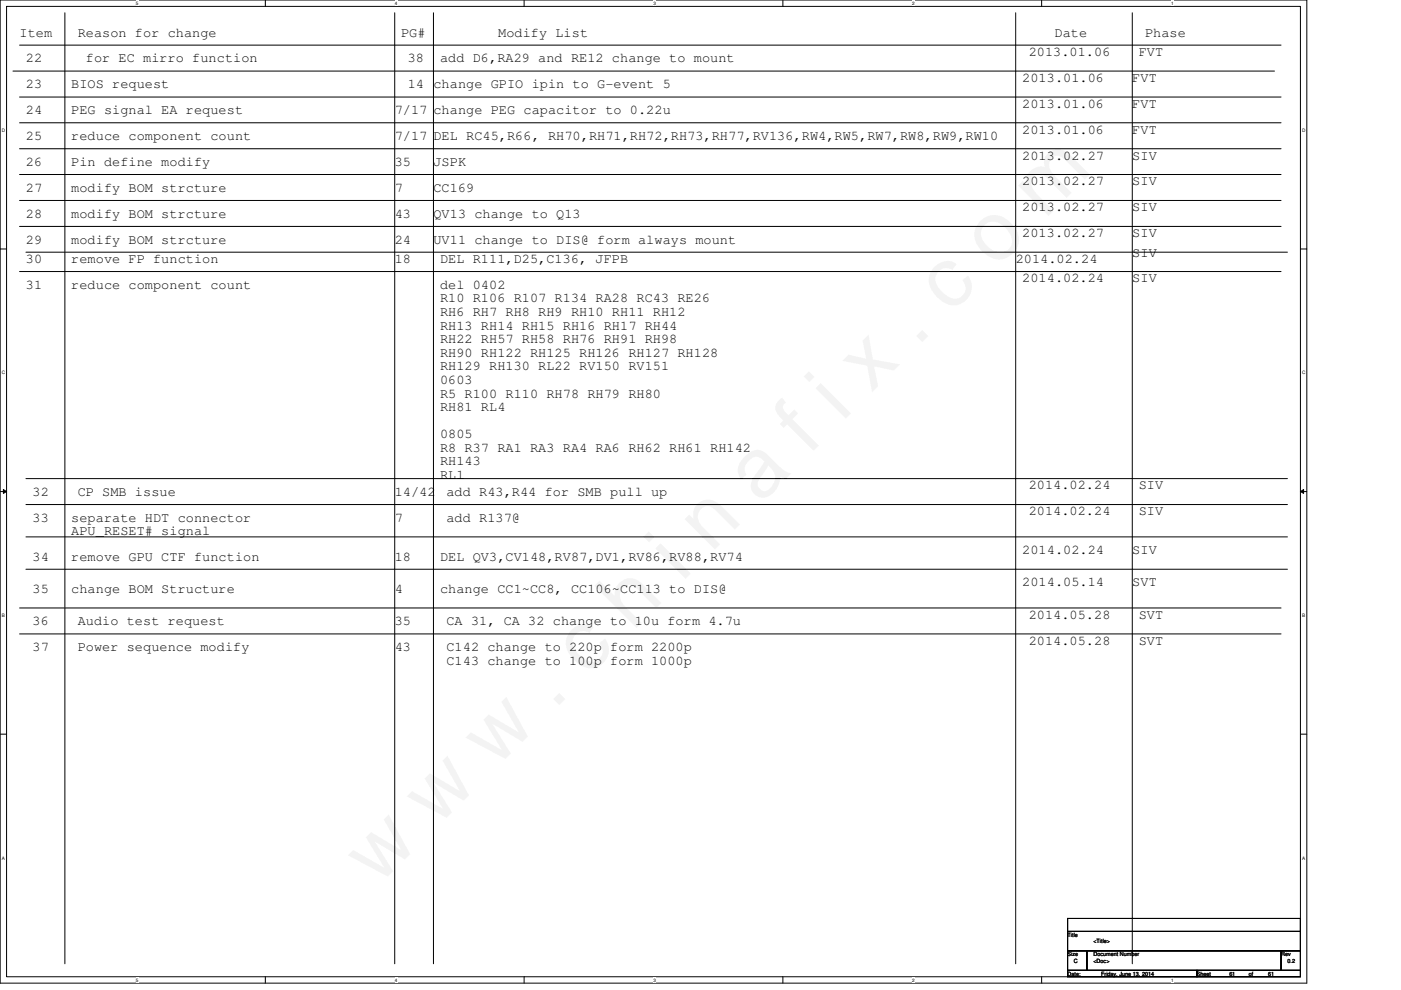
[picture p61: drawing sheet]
<svg xmlns="http://www.w3.org/2000/svg" width="297mm" height="210mm" viewBox="0 0 297 210" stroke-linecap="round" stroke-linejoin="round" font-family="sans-serif">
<defs><g id="words">
<g font-size="2.9">
<text x="4.1" y="7.7">Item</text>
<text x="16.5" y="7.7">Reason for change</text>
<text x="85" y="7.7">PG#</text>
<text x="105.6" y="7.7">Modify List</text>
<text x="218.1" y="11.9">2013.01.06</text>
<text x="223.6" y="7.7">Date</text>
<text x="241.4" y="11.9">FVT</text>
<text x="242.8" y="7.7">Phase</text>
<text x="5.5" y="13.3">22</text>
<text x="18.2" y="13.3">for EC mirro function</text>
<text x="86.4" y="13.3">38</text>
<text x="93.3" y="13.3">add D6,RA29 and RE12 change to mount</text>
<text x="216.7" y="17.4">2013.01.06</text>
<text x="240.1" y="17.4">FVT</text>
<text x="5.5" y="18.7">23</text>
<text x="15.1" y="18.7">BIOS request</text>
<text x="86.4" y="18.7">14</text>
<text x="91.9" y="18.7">change GPIO ipin to G-event 5</text>
<text x="216.7" y="22.9">2013.01.06</text>
<text x="240.1" y="22.9">FVT</text>
<text x="5.5" y="24.2">24</text>
<text x="5.5" y="29.7">25</text>
<text x="15.1" y="24.2">PEG signal EA request</text>
<text x="15.1" y="29.7">reduce component count</text>
<text x="83.7" y="24.2">7/17 change PEG capacitor to 0.22u</text>
<text x="83.7" y="29.7">7/17</text>
<text x="91.9" y="29.7">DEL RC45,R66, RH70,RH71,RH72,RH73,RH77,RV136,RW4,RW5,RW7,RW8,RW9,RW10</text>
<text x="216.7" y="28.3">2013.01.06</text>
<text x="240.1" y="28.3">FVT</text>
<text x="5.5" y="35.2">26</text>
<text x="15.1" y="35.2">Pin define modify</text>
<text x="83.7" y="35.2">35</text>
<text x="91.9" y="35.2">JSPK</text>
<text x="216.7" y="33.8">2013.02.27</text>
<text x="240.1" y="33.8">SIV</text>
<text x="5.5" y="40.7">27</text>
<text x="15.1" y="40.7">modify BOM strcture</text>
<text x="83.7" y="40.7">7</text>
<text x="91.9" y="40.7">CC169</text>
<text x="216.7" y="39.3">2013.02.27</text>
<text x="240.1" y="39.3">SIV</text>
<text x="5.5" y="46.1">28</text>
<text x="15.1" y="46.1">modify BOM strcture</text>
<text x="83.7" y="46.1">43</text>
<text x="91.9" y="46.1">QV13 change to Q13</text>
<text x="216.7" y="44.8">2013.02.27</text>
<text x="240.1" y="44.8">SIV</text>
<text x="5.5" y="51.6">29</text>
<text x="15.1" y="51.6">modify BOM strcture</text>
<text x="83.7" y="51.6">24</text>
<text x="91.9" y="51.6">UV11 change to DIS@ form always mount</text>
<text x="216.7" y="50.3">2013.02.27</text>
<text x="240.1" y="50.3">SIV</text>
<text x="5.5" y="55.8">30</text>
<text x="15.1" y="55.8">remove FP function</text>
<text x="83.7" y="55.8">18</text>
<text x="93.3" y="55.8">DEL R111,D25,C136, JFPB</text>
<text x="215.3" y="55.8">2014.02.24</text>
<text x="216.7" y="59.9">2014.02.24</text>
<text x="240.1" y="54.4">SIV</text>
<text x="240.1" y="59.9">SIV</text>
<text x="5.5" y="61.3">31</text>
<text x="15.1" y="61.3">reduce component count</text>
<text x="93.3" y="61.3">del 0402</text>
<text x="93.3" y="64.1">R10 R106 R107 R134 RA28 RC43 RE26</text>
<text x="93.3" y="67">RH6 RH7 RH8 RH9 RH10 RH11 RH12</text>
<text x="93.3" y="69.9">RH13 RH14 RH15 RH16 RH17 RH44</text>
<text x="93.3" y="72.8">RH22 RH57 RH58 RH76 RH91 RH98</text>
<text x="93.3" y="75.6">RH90 RH122 RH125 RH126 RH127 RH128</text>
<text x="93.3" y="78.5">RH129 RH130 RL22 RV150 RV151</text>
<text x="93.3" y="81.4">0603</text>
<text x="93.3" y="84.3">R5 R100 R110 RH78 RH79 RH80</text>
<text x="93.3" y="87.2">RH81 RL4</text>
<text x="93.3" y="92.9">0805</text>
<text x="93.3" y="95.8">R8 R37 RA1 RA3 RA4 RA6 RH62 RH61 RH142</text>
<text x="93.3" y="98.7">RH143</text>
<text x="93.3" y="101.6">RL1</text>
<text x="6.9" y="105.2">32</text>
<text x="16.5" y="105.2">CP SMB issue</text>
<text x="83.7" y="105.2">14/42</text>
<text x="94.7" y="105.2">add R43,R44 for SMB pull up</text>
<text x="218.1" y="103.8">2014.02.24</text>
<text x="241.4" y="103.8">SIV</text>
<text x="6.9" y="110.6">33</text>
<text x="15.1" y="110.6">separate HDT connector</text>
<text x="15.1" y="113.5">APU_RESET# signal</text>
<text x="83.7" y="110.6">7</text>
<text x="94.7" y="110.6">add R137@</text>
<text x="218.1" y="109.3">2014.02.24</text>
<text x="241.4" y="109.3">SIV</text>
<text x="6.9" y="118.9">34</text>
<text x="15.1" y="118.9">remove GPU CTF function</text>
<text x="83.7" y="118.9">18</text>
<text x="93.3" y="118.9">DEL QV3,CV148,RV87,DV1,RV86,RV88,RV74</text>
<text x="216.7" y="117.5">2014.02.24</text>
<text x="240.1" y="117.5">SIV</text>
<text x="6.9" y="125.7">35</text>
<text x="15.1" y="125.7">change BOM Structure</text>
<text x="83.7" y="125.7">4</text>
<text x="93.3" y="125.7">change CC1~CC8, CC106~CC113 to DIS@</text>
<text x="216.7" y="124.3">2014.05.14</text>
<text x="240.1" y="124.3">SVT</text>
<text x="218.1" y="131.2">2014.05.28</text>
<text x="241.4" y="131.2">SVT</text>
<text x="6.9" y="132.6">36</text>
<text x="16.5" y="132.6">Audio test request</text>
<text x="83.7" y="132.6">35</text>
<text x="94.7" y="132.6">CA 31, CA 32 change to 10u form 4.7u</text>
<text x="218.1" y="136.7">2014.05.28</text>
<text x="241.4" y="136.7">SVT</text>
<text x="6.9" y="138">37</text>
<text x="16.5" y="138">Power sequence modify</text>
<text x="83.7" y="138">43</text>
<text x="94.7" y="138">C142 change to 220p form 2200p</text>
<text x="94.7" y="140.9">C143 change to 100p form 1000p</text>
</g>
<g font-size="1.2">
<text x="226.4" y="198.6">Title</text>
<text x="226.4" y="202.7">Size</text>
<text x="231.8" y="202.7">Document Number</text>
<text x="231.8" y="200">&lt;Title&gt;</text>
<text x="271.6" y="202.7">Rev</text>
<text x="226.4" y="206.9">Date:</text>
<text x="227.7" y="204.1">C</text>
<text x="231.8" y="204.1">&lt;Doc&gt;</text>
<text x="233.5" y="206.9">Friday, June 13, 2014</text>
<text x="253.8" y="206.9">Sheet</text>
<text x="260.6" y="206.9">61</text>
<text x="264.7" y="206.9">of</text>
<text x="268.9" y="206.9">61</text>
<text x="273" y="204.1">0.2</text>
</g>
<g font-size="1">
<text x="28.8" y="1">5</text>
<text x="83.7" y="1">4</text>
<text x="138.6" y="1">3</text>
<text x="193.4" y="1">2</text>
<text x="248.3" y="1">1</text>
<text x=".4" y="27.9">D</text>
<text x="276.1" y="27.9">D</text>
<text x=".4" y="79.4">C</text>
<text x="276.1" y="79.4">C</text>
<text x=".4" y="130.8">B</text>
<text x="276.1" y="130.8">B</text>
<text x=".4" y="182.2">A</text>
<text x="276.1" y="182.2">A</text>
<text x="28.8" y="208.1">5</text>
<text x="83.7" y="208.1">4</text>
<text x="138.6" y="208.1">3</text>
<text x="193.4" y="208.1">2</text>
<text x="248.3" y="208.1">1</text>
</g>
</g></defs>
<path d="M0 0h277.1v208.4h-277.1zM1.4 1.4h274.3v205.7h-274.3z" fill="none" stroke="#000" stroke-width=".21"/>
<g fill="#fff">
<path d="M28.8 .1h.6v1.1h-.6z"/>
<path d="M28.8 207.2h.6v1.1h-.6z"/>
</g>
<path d="M56.3 0v1.4M56.3 207.1v1.3" fill="none" stroke="#000" stroke-width=".21"/>
<g fill="#fff">
<path d="M83.7 .1h.5v1.1h-.5z"/>
<path d="M83.7 207.2h.5v1.1h-.5z"/>
</g>
<path d="M111.1 0v1.4M111.1 207.1v1.3" fill="none" stroke="#000" stroke-width=".21"/>
<g fill="#fff">
<path d="M138.6 .1h.5v1.1h-.5z"/>
<path d="M138.6 207.2h.5v1.1h-.5z"/>
</g>
<path d="M166 0v1.4M166 207.1v1.3" fill="none" stroke="#000" stroke-width=".21"/>
<g fill="#fff">
<path d="M193.4 .1h.6v1.1h-.6z"/>
<path d="M193.4 207.2h.6v1.1h-.6z"/>
</g>
<path d="M220.8 0v1.4M220.8 207.1v1.3" fill="none" stroke="#000" stroke-width=".21"/>
<g fill="#fff">
<path d="M248.3 .1h.5v1.1h-.5z"/>
<path d="M248.3 207.2h.5v1.1h-.5z"/>
<path d="M.4 27.1h.7v1.1h-.7z"/>
<path d="M276.1 27.1h.7v1.1h-.7z"/>
<path d="M.4 78.5h.7v1.1h-.7z"/>
<path d="M276.1 78.5h.7v1.1h-.7z"/>
</g>
<path d="M0 52.8h1.4M275.7 52.8h1.4" fill="none" stroke="#000" stroke-width=".21"/>
<g fill="#fff">
<path d="M.4 129.9h.6v1.1h-.6z"/>
<path d="M276.1 129.9h.6v1.1h-.6z"/>
</g>
<path d="M0 104.2h1.4M.7 103.8l.7 .4-.7 .4zM275.7 104.2l.7-.4v.8zM275.7 104.2h1.4" fill="none" stroke="#000" stroke-width=".21"/>
<path d="M.7 103.8l.7 .4-.7 .4zM275.7 104.2l.7-.4v.8z" fill="#000"/>
<g fill="#fff">
<path d="M.4 181.4h.6v1.1h-.6z"/>
<path d="M276.1 181.4h.6v1.1h-.6z"/>
</g>
<g fill="none" stroke="#000" stroke-width=".21">
<path d="M2.7 15.1h267.5M4.1 9.6h267.5M13.8 2.7v201.6M83.7 2.7v201.6M91.9 2.7v201.6M215.3 2.7v201.6M240.1 2.7v201.6M4.1 20.6h267.5M4.1 26h267.5M4.1 31.5h267.5M4.1 37h267.5M4.1 42.5h267.5"/>
<path d="M4.1 48h267.5M4.1 57.6h267.5M5.5 53.5h267.5M5.5 101.5h267.5M5.5 107h267.5M5.5 113.8h267.5M4.1 128.9h267.5M4.1 134.4h267.5M5.5 120.7h267.5M0 155.7h1.4M275.7 155.7h1.4M226.4 194.7h49.3v2.8h-49.3z"/>
<path d="M226.4 197.5h49.3v4.1h-49.3zM226.4 201.6h4.1v4.1h-4.1zM226.4 205.7h27.4v1.4h-27.4zM230.5 201.6h41.1v4.1h-41.1zM253.8 205.7h21.9v1.4h-21.9zM271.6 201.6h4.1v4.1h-4.1z"/>
</g>
<use href="#words"/>
</svg>
